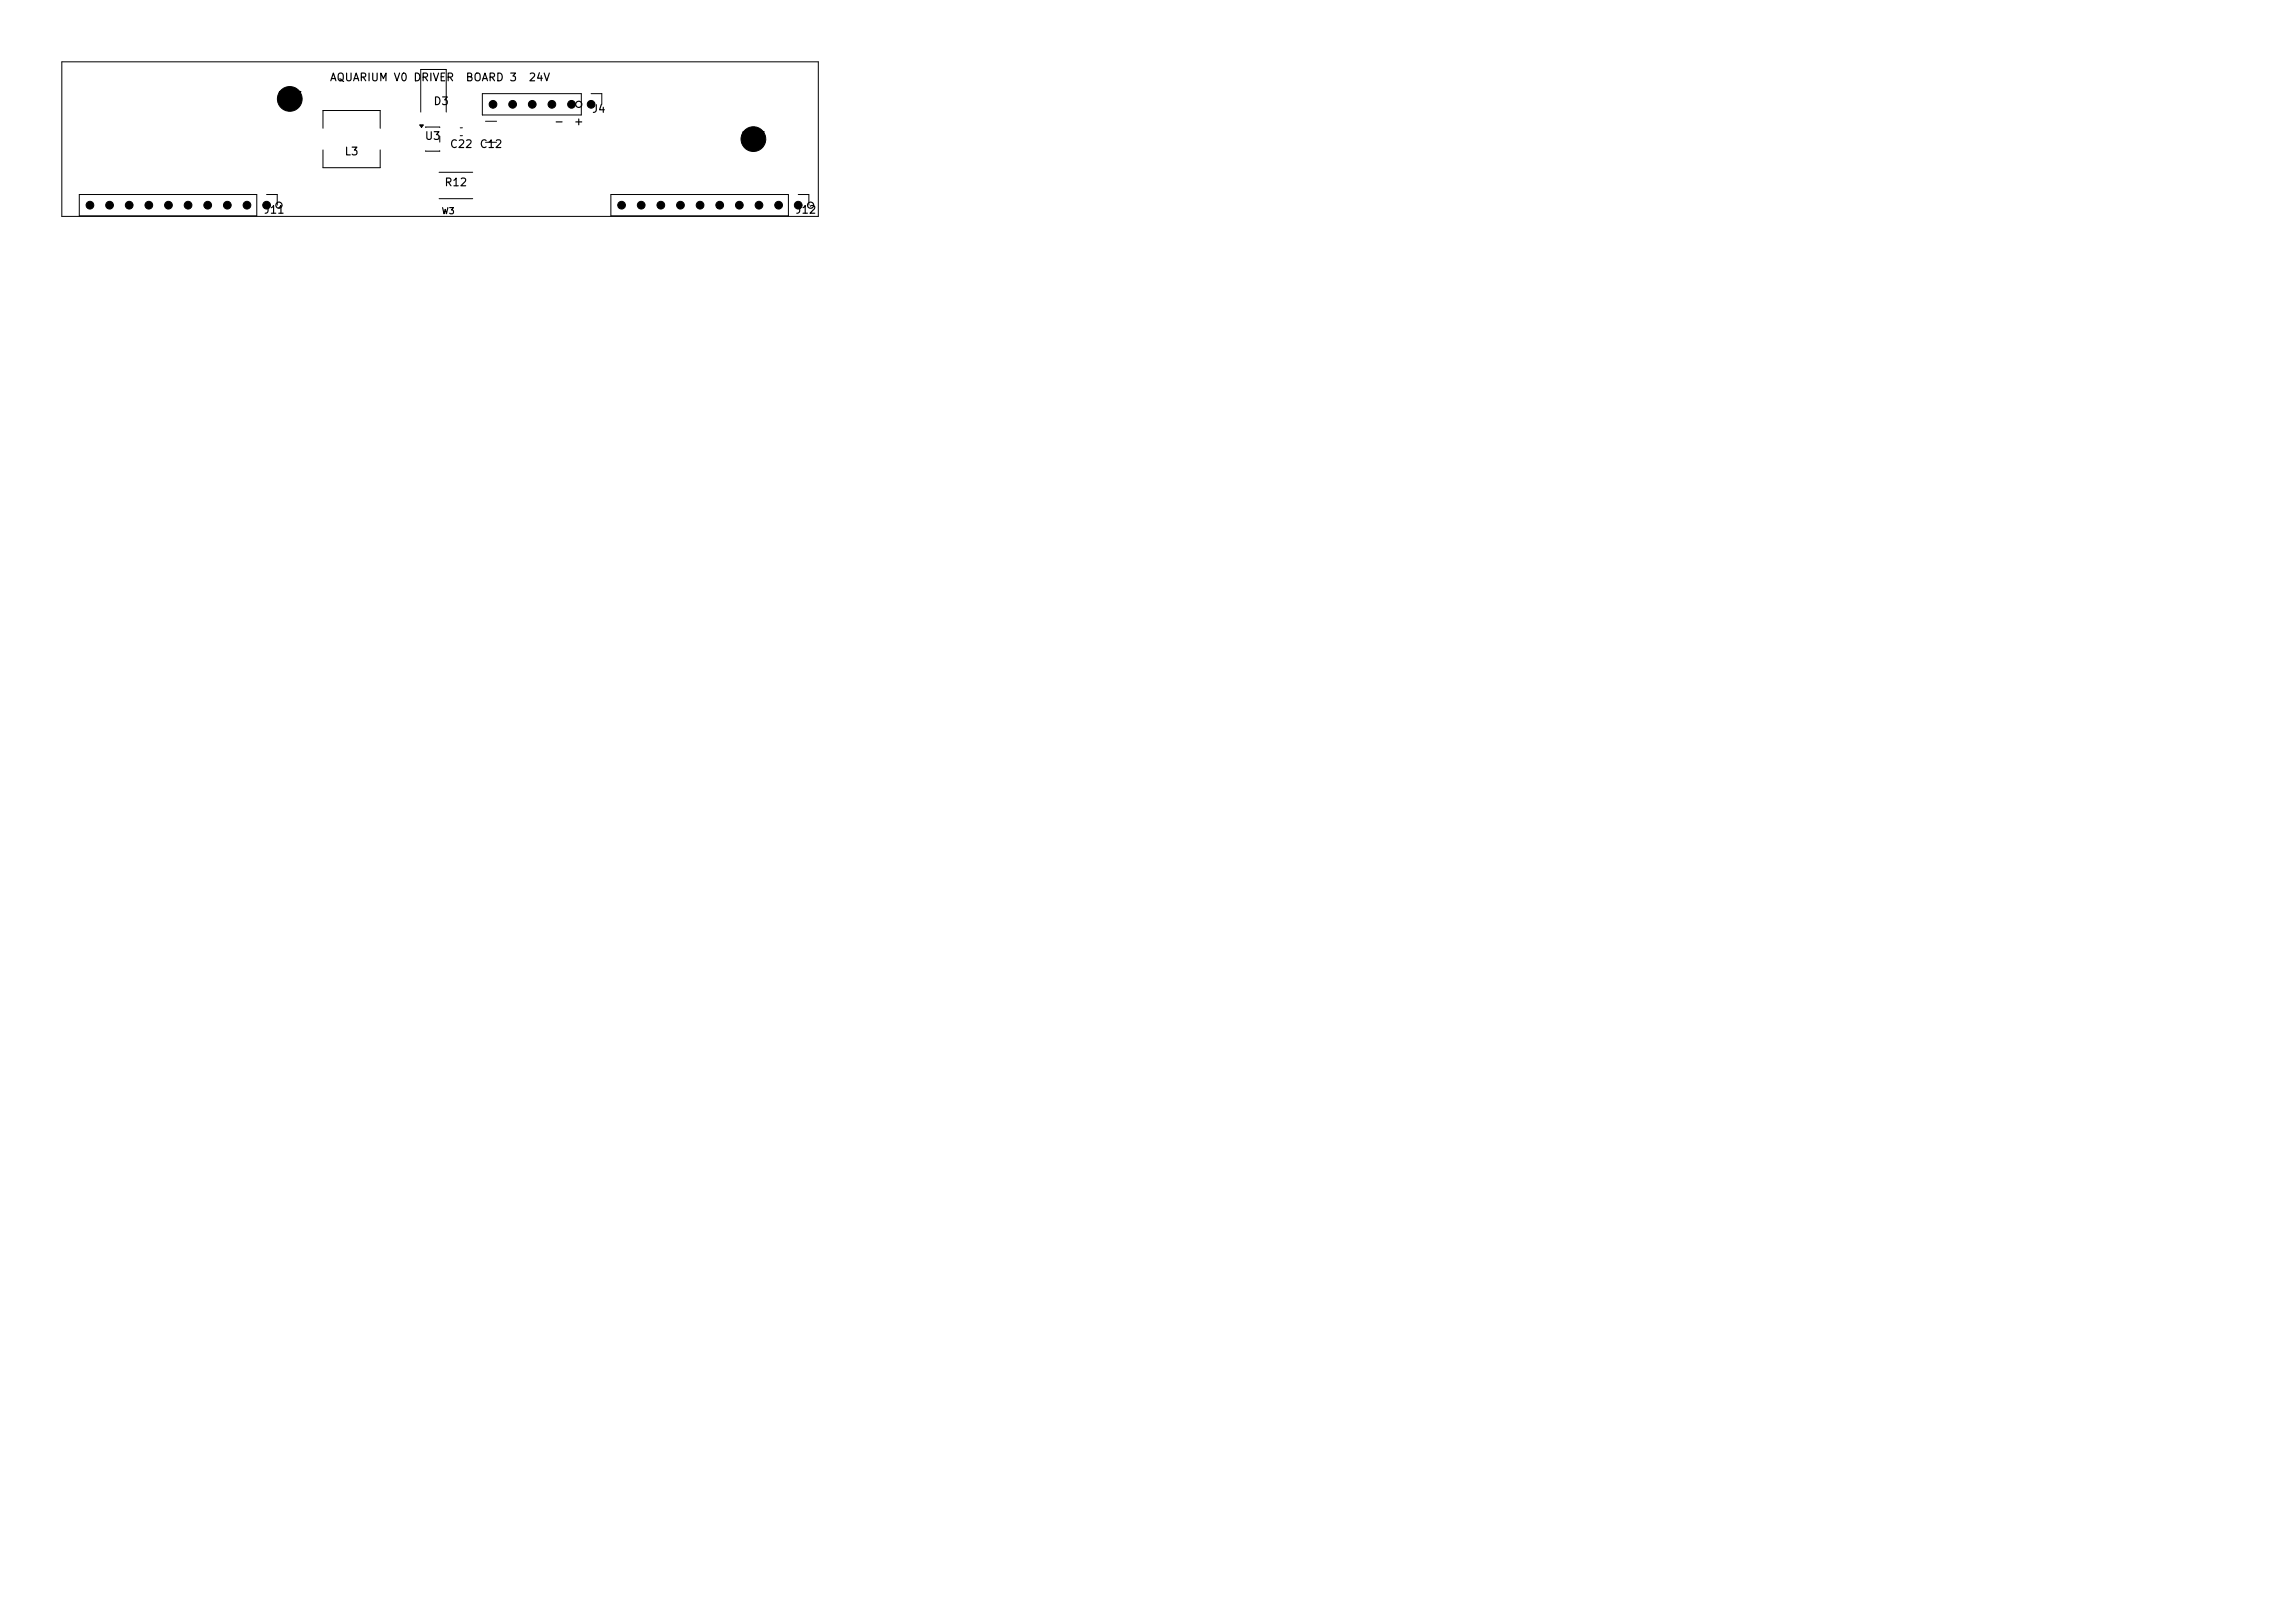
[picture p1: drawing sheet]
<svg xmlns="http://www.w3.org/2000/svg" width="297mm" height="210mm" viewBox="0 0 297 210" stroke-linecap="round" stroke-linejoin="round" font-family="sans-serif">
<defs><g id="words">
<g font-size="1">
<text x="42.6" y="10.8">AQUARIUM V0 DRIVER</text>
<text x="60.2" y="10.8">BOARD 3</text>
<text x="68.3" y="10.8">24V</text>
<text x="35.8" y="13.1">MH7</text>
<text x="56" y="13.8">D3</text>
<text x="71.6" y="16.5">-</text>
<text x="74.2" y="16.5">+</text>
<text x="76.5" y="14.8">J4</text>
<text x="44.5" y="20.3">L3</text>
<text x="54.9" y="18.3">U3</text>
<text x="58.1" y="19.4">C22</text>
<text x="62" y="19.4">C12</text>
<text x="95.8" y="18.3">MH3</text>
<text x="34.1" y="27.9">J11</text>
<text x="57.4" y="24.3">R12</text>
<text x="102.9" y="27.9">J12</text>
</g>
<text font-size=".8" x="57.1" y="27.9">W3</text>
</g></defs>
<g fill="none" stroke="#000" stroke-width=".15">
<circle cx="74.9" cy="13.5" r=".4"/>
<circle cx="36.1" cy="26.6" r=".4"/>
<circle cx="104.9" cy="26.6" r=".4"/>
</g>
<g fill="none" stroke="#000" stroke-width=".13">
<path d="M8 8h97.9v20h-97.9zM41.8 16.6v-2.3h7.4v2.3M41.8 19.4v2.3h7.4v-2.3M54.3 16.2h.5l-.2 .3zM54.4 14.5v-5.5h3.3v5.5M55.1 16.5h1.8M55.1 19.5h1.8M56.9 17.6v.8M59.6 16.5h.2M59.6 17.6h.2M62.4 12.1h12.8v2.8h-12.8zM62.8 15.7h1.5"/>
<path d="M62.8 18.4h1.5M76.5 12.1h1.4v1.4M10.3 25.2h22.9v2.7h-22.9zM34.5 25.2h1.4v1.4M56.8 22.3h4.4M56.8 25.7h4.4M79.1 25.2h22.9v2.7h-22.9zM103.3 25.2h1.4v1.4"/>
</g>
<path d="M54.3 16.2h.5l-.2 .3z" fill="#000"/>
<g fill="#000" stroke="#000" stroke-width=".13">
<circle cx="37.5" cy="12.8" r="1.6"/>
<circle cx="63.8" cy="13.5" r=".5"/>
<circle cx="66.3" cy="13.5" r=".5"/>
<circle cx="68.9" cy="13.5" r=".5"/>
<circle cx="71.4" cy="13.5" r=".5"/>
<circle cx="74" cy="13.5" r=".5"/>
<circle cx="76.5" cy="13.5" r=".5"/>
<circle cx="97.5" cy="18" r="1.6"/>
<circle cx="11.6" cy="26.5" r=".5"/>
<circle cx="14.2" cy="26.5" r=".5"/>
<circle cx="16.7" cy="26.5" r=".5"/>
<circle cx="19.3" cy="26.5" r=".5"/>
<circle cx="21.8" cy="26.5" r=".5"/>
<circle cx="24.3" cy="26.5" r=".5"/>
<circle cx="26.9" cy="26.5" r=".5"/>
<circle cx="29.4" cy="26.5" r=".5"/>
<circle cx="32" cy="26.5" r=".5"/>
<circle cx="34.5" cy="26.5" r=".5"/>
<circle cx="80.4" cy="26.5" r=".5"/>
<circle cx="83" cy="26.5" r=".5"/>
<circle cx="85.5" cy="26.5" r=".5"/>
<circle cx="88.1" cy="26.5" r=".5"/>
<circle cx="90.6" cy="26.5" r=".5"/>
<circle cx="93.1" cy="26.5" r=".5"/>
<circle cx="95.7" cy="26.5" r=".5"/>
<circle cx="98.2" cy="26.5" r=".5"/>
<circle cx="100.8" cy="26.5" r=".5"/>
<circle cx="103.3" cy="26.5" r=".5"/>
</g>
<use href="#words"/>
</svg>
